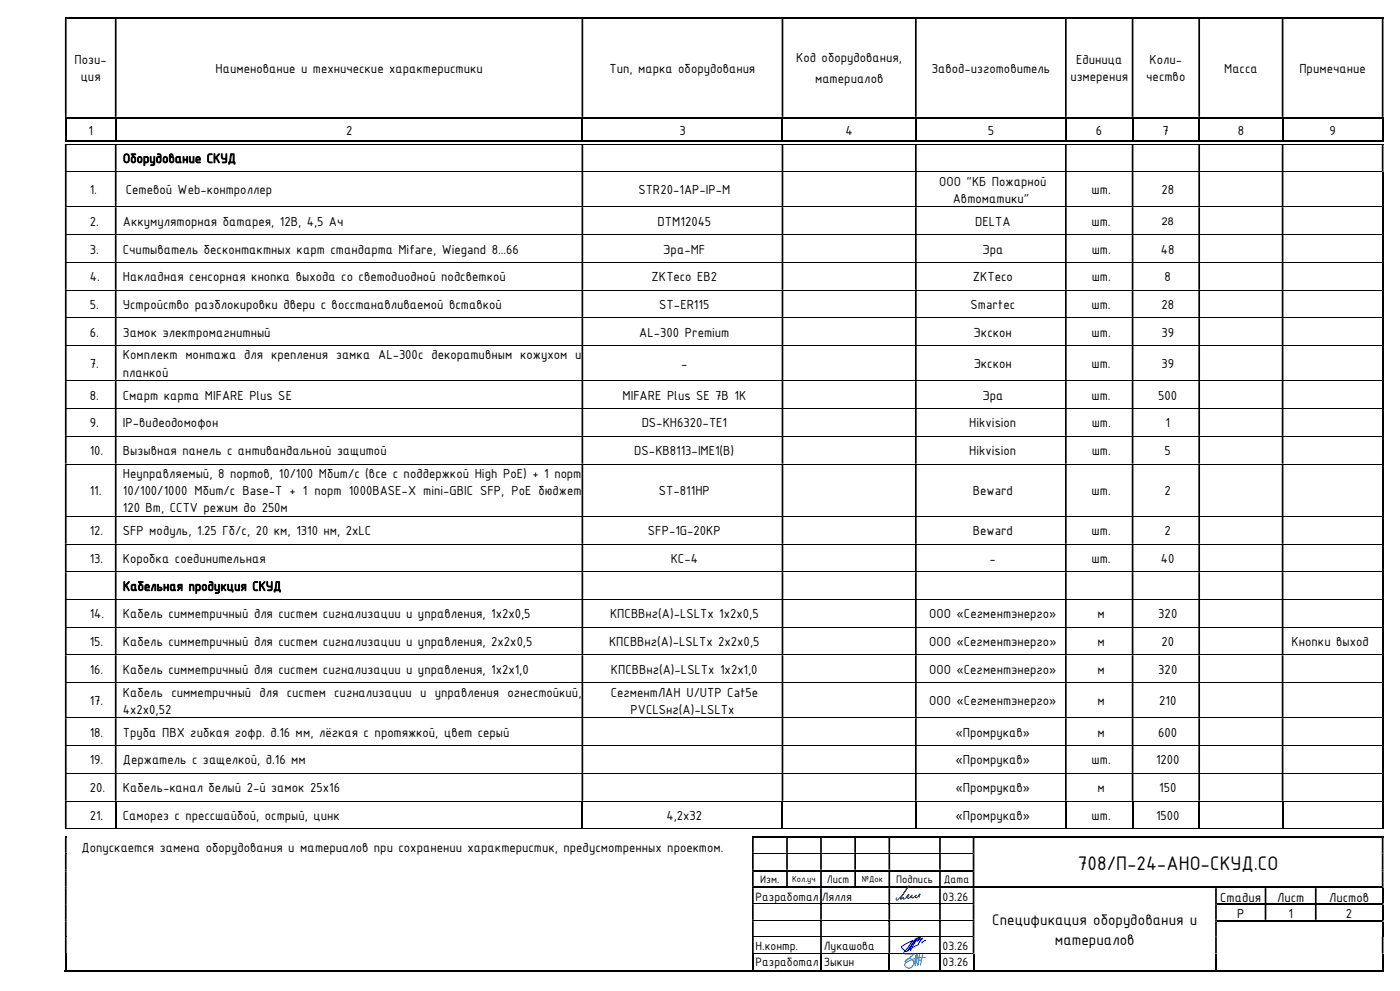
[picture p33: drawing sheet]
<svg xmlns="http://www.w3.org/2000/svg" width="420mm" height="297mm" viewBox="0 0 420 297" stroke-linecap="round" stroke-linejoin="round" font-family="sans-serif">
<defs><g id="words">
<text font-size="6.3" x="323.3" y="260.6">708/П-24-АНО-СКУД.СО</text>
<g font-size="5">
<text x="297.7" y="277.2">Спецификация оборудования и</text>
<text x="316.5" y="283.2">материалов</text>
</g>
<g font-size="4.2">
<text x="22.4" y="19.1">Пози-</text>
<text x="64.6" y="21.8">Наименование и технические характеристики</text>
<text x="182.8" y="21.8">Тип, марка оборудования</text>
<text x="238.8" y="18.7">Код оборудования,</text>
<text x="279.4" y="21.8">Завод-изготовитель</text>
<text x="322.8" y="19.1">Единица</text>
<text x="344.8" y="19.1">Коли-</text>
<text x="367.2" y="21.8">Масса</text>
<text x="389.8" y="21.8">Примечание</text>
<text x="24.2" y="24.4">ция</text>
<text x="244.5" y="24.9">материалов</text>
<text x="321.1" y="24.4">измерения</text>
<text x="343.9" y="24.4">чество</text>
<text x="26.5" y="40.4">1</text>
<text x="103.8" y="40.4">2</text>
<text x="203.8" y="40.4">3</text>
<text x="253.7" y="40.4">4</text>
<text x="296.3" y="40.4">5</text>
<text x="328.8" y="40.4">6</text>
<text x="348.8" y="40.4">7</text>
<text x="371.3" y="40.4">8</text>
<text x="398.8" y="40.4">9</text>
<text x="36.9" y="48.8">Оборудование СКУД</text>
<text x="26.9" y="58.3">1.</text>
<text x="37.8" y="58.3">Сетевой Web-контроллер</text>
<text x="191.5" y="58.3">STR20-1AP-IP-M</text>
<text x="281.7" y="55.6">ООО &quot;КБ Пожарной</text>
<text x="327.5" y="58.3">шт.</text>
<text x="348.5" y="58.3">28</text>
<text x="285.8" y="60.8">Aвтоматики&quot;</text>
<text x="26.9" y="67.6">2.</text>
<text x="36.9" y="67.6">Аккумуляторная батарея, 12В, 4,5 Ач</text>
<text x="197.3" y="67.6">DTM12045</text>
<text x="292.5" y="67.6">DELTA</text>
<text x="327.5" y="67.6">шт.</text>
<text x="26.9" y="76">3.</text>
<text x="36.9" y="76">Считыватель бесконтактных карт стандарта Mifare, Wiegand 8...66</text>
<text x="199" y="76">Эра-MF</text>
<text x="294.7" y="76">Эра</text>
<text x="327.5" y="76">шт.</text>
<text x="348.3" y="76">48</text>
<text x="26.9" y="84.3">4.</text>
<text x="36.9" y="84.3">Накладная сенсорная кнопка выхода со светодиодной подсветкой</text>
<text x="195.5" y="84.3">ZKTeco EB2</text>
<text x="291.8" y="84.3">ZKTeco</text>
<text x="327.5" y="84.3">шт.</text>
<text x="349.4" y="84.3">8</text>
<text x="26.9" y="92.6">5.</text>
<text x="36.9" y="92.6">Устройство разблокировки двери с восстанавливаемой вставкой</text>
<text x="197.8" y="92.6">ST-ER115</text>
<text x="291.2" y="92.6">Smartec</text>
<text x="327.5" y="92.6">шт.</text>
<text x="348.4" y="92.6">28</text>
<text x="26.9" y="100.9">6.</text>
<text x="36.9" y="100.9">Замок электромагнитный</text>
<text x="191.8" y="100.9">АL-300 Premium</text>
<text x="292.1" y="100.9">Экскон</text>
<text x="327.5" y="100.9">шт.</text>
<text x="348.5" y="100.9">39</text>
<text x="36.9" y="107.7">Комплект монтажа для крепления замка AL-300с декоративным кожухом и</text>
<text x="26.9" y="110.3">7.</text>
<text x="36.9" y="112.9">планкой</text>
<text x="204.3" y="110.3">-</text>
<text x="292.1" y="110.3">Экскон</text>
<text x="327.5" y="110.3">шт.</text>
<text x="348.4" y="110.3">39</text>
<text x="26.9" y="119.8">8.</text>
<text x="36.9" y="119.8">Смарт карта MIFARE Plus SE</text>
<text x="186.7" y="119.8">MIFARE Plus SE 7B 1K</text>
<text x="294.7" y="119.8">Эра</text>
<text x="327.5" y="119.8">шт.</text>
<text x="347.5" y="119.8">500</text>
<text x="26.9" y="128.1">9.</text>
<text x="36.9" y="128.1">IP-видеодомофон</text>
<text x="192.5" y="128.1">DS-KH6320-TE1</text>
<text x="290.8" y="128.1">Hikvision</text>
<text x="327.5" y="128.1">шт.</text>
<text x="349.7" y="128.1">1</text>
<text x="26.9" y="136.4">10.</text>
<text x="36.9" y="136.4">Вызывная панель с антивандальной защитой</text>
<text x="190.3" y="136.4">DS-KB8113-IME1(B)</text>
<text x="290.7" y="136.4">Hikvision</text>
<text x="327.5" y="136.4">шт.</text>
<text x="349.4" y="136.4">5</text>
<text x="36.9" y="143.2">Неуправляемый, 8 портов, 10/100 Мбит/с (все с поддержкой High PoE) + 1 порт</text>
<text x="26.9" y="148.4">11.</text>
<text x="36.9" y="148.4">10/100/1000 Мбит/с Base-T + 1 порт 1000BASE-X mini-GBIC SFP, PoE бюджет</text>
<text x="197.7" y="148.4">ST-811HP</text>
<text x="291.8" y="148.4">Beward</text>
<text x="327.5" y="148.4">шт.</text>
<text x="349.4" y="148.4">2</text>
<text x="36.9" y="153.6">120 Вт, CCTV режим до 250м</text>
<text x="26.9" y="160.4">12.</text>
<text x="36.9" y="160.4">SFP модуль, 1.25 Гб/с, 20 км, 1310 нм, 2xLC</text>
<text x="194.4" y="160.4">SFP-1G-20KP</text>
<text x="291.8" y="160.4">Beward</text>
<text x="327.5" y="160.4">шт.</text>
<text x="349.4" y="160.4">2</text>
<text x="26.9" y="168.7">13.</text>
<text x="36.9" y="168.7">Коробка соединительная</text>
<text x="201.2" y="168.7">КС-4</text>
<text x="296.9" y="168.7">-</text>
<text x="327.5" y="168.7">шт.</text>
<text x="348.3" y="168.7">40</text>
<text x="36.9" y="177">Кабельная продукция СКУД</text>
<text x="26.9" y="185.3">14.</text>
<text x="36.9" y="185.3">Кабель симметричный для систем сигнализации и управления, 1х2х0,5</text>
<text x="183" y="185.3">КПСВВнг(А)-LSLTx 1х2х0,5</text>
<text x="278.8" y="185.3">ООО «Сегментэнерго»</text>
<text x="329.2" y="185.3">м</text>
<text x="347.5" y="185.3">320</text>
<text x="26.9" y="193.6">15.</text>
<text x="36.9" y="193.6">Кабель симметричный для систем сигнализации и управления, 2х2х0,5</text>
<text x="182.7" y="193.6">КПСВВнг(А)-LSLTx 2х2х0,5</text>
<text x="278.7" y="193.6">ООО «Сегментэнерго»</text>
<text x="329.2" y="193.6">м</text>
<text x="348.4" y="193.6">20</text>
<text x="387.5" y="193.6">Кнопки выход</text>
<text x="26.9" y="201.9">16.</text>
<text x="36.9" y="201.9">Кабель симметричный для систем сигнализации и управления, 1х2х1,0</text>
<text x="183.3" y="201.9">КПСВВнг(А)-LSLTx 1х2х1,0</text>
<text x="278.8" y="201.9">ООО «Сегментэнерго»</text>
<text x="329.2" y="201.9">м</text>
<text x="347.5" y="201.9">320</text>
<text x="36.9" y="208.8">Кабель симметричный для систем сигнализации и управления огнестойкий,</text>
<text x="183.2" y="208.8">СегментЛАН U/UTP Cat5e</text>
<text x="26.9" y="211.4">17.</text>
<text x="36.9" y="214">4х2х0,52</text>
<text x="189.2" y="214">PVCLSнг(А)-LSLTx</text>
<text x="278.8" y="211.4">ООО «Сегментэнерго»</text>
<text x="329.2" y="211.4">м</text>
<text x="347.8" y="211.4">210</text>
<text x="26.9" y="220.8">18.</text>
<text x="36.9" y="220.8">Труба ПВХ гибкая гофр. д.16 мм, лёгкая с протяжкой, цвет серый</text>
<text x="286.6" y="220.8">«Промрукав»</text>
<text x="329.2" y="220.8">м</text>
<text x="347.5" y="220.8">600</text>
<text x="26.9" y="229.1">19.</text>
<text x="36.9" y="229.1">Держатель с защелкой, д.16 мм</text>
<text x="286.6" y="229.1">«Промрукав»</text>
<text x="327.5" y="229.1">шт.</text>
<text x="346.8" y="229.1">1200</text>
<text x="26.9" y="237.4">20.</text>
<text x="36.9" y="237.4">Кабель-канал белый 2-й замок 25х16</text>
<text x="286.7" y="237.4">«Промрукав»</text>
<text x="329.2" y="237.4">м</text>
<text x="347.8" y="237.4">150</text>
<text x="26.9" y="245.7">21.</text>
<text x="36.9" y="245.7">Саморез с прессшайбой, острый, цинк</text>
<text x="199.9" y="245.7">4,2х32</text>
<text x="286.6" y="245.7">«Промрукав»</text>
<text x="327.5" y="245.7">шт.</text>
<text x="346.8" y="245.7">1500</text>
<text x="24.5" y="255.2">Допускается замена оборудования и материалов при сохранении характеристик, предусмотренных проектом.</text>
<text x="366.1" y="270.3">Стадия</text>
<text x="371.1" y="275.3">Р</text>
<text x="383.1" y="270.3">Лист</text>
<text x="386.5" y="275.3">1</text>
<text x="398.7" y="270.3">Листов</text>
<text x="403.8" y="275.3">2</text>
</g>
<g font-size="3.9">
<text x="226.7" y="269.9">Разработал</text>
<text x="246.6" y="269.9">Лялля</text>
<text x="282.8" y="269.9">03.26</text>
<text x="226.7" y="284.6">Н.контр.</text>
<text x="247.1" y="284.6">Лукашова</text>
<text x="282.8" y="284.6">03.26</text>
<text x="226.7" y="289.6">Разработал</text>
<text x="247.1" y="289.6">Зыкин</text>
<text x="282.8" y="289.6">03.26</text>
</g>
<g font-size="3.5">
<text x="228" y="264.7">Изм.</text>
<text x="248" y="264.7">Лист</text>
<text x="268.8" y="264.7">Подпись</text>
<text x="283.1" y="264.7">Дата</text>
</g>
<text font-size="3.2" x="348.6" y="67.4">28</text>
<g font-size="2.8">
<text x="237.6" y="264.4">Кол.уч</text>
<text x="258.5" y="264.4">№Док</text>
</g>
</g></defs>
<g fill="#000">
<path d="M19.5 5h.5v.5h-.5z" fill-rule="evenodd"/>
<path d="M19.5 5.5h.5v29.5h-.5zM34.5 5.5h.5v29.5h-.5zM174.5 5.5h.5v29.5h-.5zM234.5 5.5h.5v29.5h-.5zM274.5 5.5h.5v29.5h-.5zM319.5 5.5h.5v29.5h-.5zM339.5 5.5h.5v29.5h-.5zM359.5 5.5h.5v29.5h-.5zM384.5 5.5h.5v29.5h-.5zM414.5 5.5h.5v29.5h-.5z" fill-rule="evenodd"/>
<path d="M34.5 5h.5v.5h-.5z" fill-rule="evenodd"/>
<path d="M174.5 5h.5v.5h-.5z" fill-rule="evenodd"/>
<path d="M234.5 5h.5v.5h-.5z" fill-rule="evenodd"/>
<path d="M274.5 5h.5v.5h-.5z" fill-rule="evenodd"/>
<path d="M319.5 5h.5v.5h-.5z" fill-rule="evenodd"/>
<path d="M339.5 5h.5v.5h-.5z" fill-rule="evenodd"/>
<path d="M359.5 5h.5v.5h-.5z" fill-rule="evenodd"/>
<path d="M384.5 5h.5v.5h-.5z" fill-rule="evenodd"/>
<path d="M414.5 5h.5v.5h-.5z" fill-rule="evenodd"/>
<path d="M19.5 35.6h.5v7h-.5z" fill-rule="evenodd"/>
<path d="M34.5 35.6h.5v7h-.5z" fill-rule="evenodd"/>
<path d="M174.5 35.6h.5v7h-.5z" fill-rule="evenodd"/>
<path d="M234.5 35.6h.5v7h-.5z" fill-rule="evenodd"/>
<path d="M274.5 35.6h.5v7h-.5z" fill-rule="evenodd"/>
<path d="M319.5 35.6h.5v7h-.5z" fill-rule="evenodd"/>
<path d="M339.5 35.6h.5v7h-.5z" fill-rule="evenodd"/>
<path d="M359.5 35.6h.5v7h-.5z" fill-rule="evenodd"/>
<path d="M384.5 35.6h.5v7h-.5z" fill-rule="evenodd"/>
<path d="M414.5 35.6h.5v7h-.5z" fill-rule="evenodd"/>
<path d="M19.5 42.1h15v.5h-15z" fill-rule="evenodd"/>
<path d="M19.5 251.2h.5v4.4h-.5zM225.6 251.2h.5v4.4h-.5zM235.8 251.2h.5v4.4h-.5zM246 251.2h.5v4.4h-.5zM256.3 251.2h.5v4.4h-.5zM266.5 251.2h.5v4.4h-.5zM281.7 251.2h.5v4.4h-.5zM291.8 251.2h.5v4.4h-.5zM414.5 251.2h.5v4.4h-.5z" fill-rule="evenodd"/>
<path d="M225.6 250.6h.5v.6h-.5z" fill-rule="evenodd"/>
<path d="M235.8 250.6h.5v.6h-.5z" fill-rule="evenodd"/>
<path d="M246 250.6h.5v.6h-.5z" fill-rule="evenodd"/>
<path d="M256.3 250.6h.5v.6h-.5z" fill-rule="evenodd"/>
<path d="M266.5 250.6h.5v.6h-.5z" fill-rule="evenodd"/>
<path d="M281.7 250.6h.5v.6h-.5z" fill-rule="evenodd"/>
<path d="M291.8 250.6h.5v.6h-.5z" fill-rule="evenodd"/>
<path d="M291.8 255.6h.5v.2h-.5zM414.5 255.6h.5v.2h-.5zM19.5 255.8h.5v4.8h-.5zM225.6 255.8h.5v4.8h-.5zM235.8 255.8h.5v4.8h-.5zM246 255.8h.5v4.8h-.5zM256.3 255.8h.5v4.8h-.5zM266.5 255.8h.5v4.8h-.5zM281.7 255.8h.5v4.8h-.5z" fill-rule="evenodd"/>
<path d="M291.8 255.8h.5v4.8h-.5zM414.5 255.8h.5v4.8h-.5z" fill-rule="evenodd"/>
<path d="M414.5 250.6h.5v.6h-.5z" fill-rule="evenodd"/>
<path d="M19.5 260.6h.5v.6h-.5zM225.6 260.6h.5v.6h-.5z" fill-rule="evenodd"/>
<path d="M19.5 265.6h.5v.6h-.5zM225.6 265.6h.5v.6h-.5z" fill-rule="evenodd"/>
<path d="M19.5 270.6h.5v.6h-.5zM225.6 270.6h.5v.6h-.5z" fill-rule="evenodd"/>
<path d="M19.5 275.7h.5v.5h-.5zM225.6 275.7h.5v.5h-.5z" fill-rule="evenodd"/>
<path d="M226.1 265.6h10.2v.5h-10.2z" fill-rule="evenodd"/>
<path d="M246.5 265.6h10.3v.5h-10.3z" fill-rule="evenodd"/>
<path d="M291.8 260.6h.5v.6h-.5zM414.5 260.6h.5v.6h-.5zM19.5 261.2h.5v4.4h-.5zM225.6 261.2h.5v4.4h-.5zM235.8 261.2h.5v4.4h-.5zM246 261.2h.5v4.4h-.5zM256.3 261.2h.5v4.4h-.5zM266.5 261.2h.5v4.4h-.5zM281.7 261.2h.5v4.4h-.5z" fill-rule="evenodd"/>
<path d="M291.8 261.2h.5v4.4h-.5zM414.5 261.2h.5v4.4h-.5z" fill-rule="evenodd"/>
<path d="M291.8 270.6h.5v.6h-.5zM364.5 270.6h.5v.6h-.5z" fill-rule="evenodd"/>
<path d="M291.8 275.7h.5v.5h-.5zM364.5 275.7h.5v.5h-.5z" fill-rule="evenodd"/>
<path d="M364.5 265.6h.5v.6h-.5z" fill-rule="evenodd"/>
<path d="M365 275.7h30v.5h-30z" fill-rule="evenodd"/>
<path d="M379.4 265.6h.5v.6h-.5z" fill-rule="evenodd"/>
<path d="M394.5 265.6h.5v.6h-.5z" fill-rule="evenodd"/>
<path d="M414.5 265.6h.5v.6h-.5zM19.5 266.2h.5v4.4h-.5zM225.6 266.2h.5v4.4h-.5zM246 266.2h.5v4.4h-.5zM266.5 266.2h.5v4.4h-.5zM281.7 266.2h.5v4.4h-.5zM291.8 266.2h.5v4.4h-.5zM364.5 266.2h.5v4.4h-.5zM379.4 266.2h.5v4.4h-.5zM394.5 266.2h.5v4.4h-.5z" fill-rule="evenodd"/>
<path d="M414.5 270.6h.5v.6h-.5zM19.5 271.2h.5v4.5h-.5zM225.6 271.2h.5v4.5h-.5zM246 271.2h.5v4.5h-.5zM266.5 271.2h.5v4.5h-.5zM281.7 271.2h.5v4.5h-.5zM291.8 271.2h.5v4.5h-.5zM364.5 271.2h.5v4.5h-.5zM379.4 271.2h.5v4.5h-.5zM394.5 271.2h.5v4.5h-.5z" fill-rule="evenodd"/>
<path d="M414.5 275.7h.5v.5h-.5zM19.5 276.2h.5v4.5h-.5zM225.6 276.2h.5v4.5h-.5zM246 276.2h.5v4.5h-.5zM266.5 276.2h.5v4.5h-.5zM281.7 276.2h.5v4.5h-.5zM291.8 276.2h.5v4.5h-.5zM364.5 276.2h.5v4.5h-.5z" fill-rule="evenodd"/>
<path d="M19.5 285.8h.5v5.4h-.5z" fill-rule="evenodd"/>
<path d="M19.5 290.7h206.1v.5h-206.1z" fill-rule="evenodd"/>
<path d="M225.6 285.8h.5v5.4h-.5z" fill-rule="evenodd"/>
<path d="M246 285.8h.5v5.4h-.5z" fill-rule="evenodd"/>
<path d="M266.5 285.8h.5v5.4h-.5z" fill-rule="evenodd"/>
<path d="M281.7 285.8h.5v5.4h-.5z" fill-rule="evenodd"/>
<path d="M291.8 280.7h.5v.1h-.5zM364.5 280.7h.5v.1h-.5zM414.5 280.7h.5v.1h-.5zM19.5 280.8h.5v4.9h-.5zM225.6 280.8h.5v4.9h-.5zM246 280.8h.5v4.9h-.5zM266.5 280.8h.5v4.9h-.5zM281.7 280.8h.5v4.9h-.5z" fill-rule="evenodd"/>
<path d="M291.8 280.8h.5v4.9h-.5zM364.5 280.8h.5v4.9h-.5zM414.5 280.8h.5v4.9h-.5z" fill-rule="evenodd"/>
<path d="M291.8 285.7h.5v.1h-.5zM364.5 285.7h.5v.1h-.5zM414.5 285.7h.5v.1h-.5z" fill-rule="evenodd"/>
<path d="M291.8 285.8h.5v5.4h-.5z" fill-rule="evenodd"/>
<path d="M364.5 285.8h.5v5.4h-.5z" fill-rule="evenodd"/>
<path d="M414.5 285.8h.5v5.4h-.5z" fill-rule="evenodd"/>
</g>
<g fill="#000">
<path d="M20 5h14.5v.5h-14.5zM35 5h139.5v.5h-139.5zM175 5h59.5v.5h-59.5zM235 5h39.5v.5h-39.5zM275 5h44.5v.5h-44.5zM320 5h19.5v.5h-19.5zM340 5h19.5v.5h-19.5zM360 5h24.5v.5h-24.5zM385 5h29.5v.5h-29.5zM19.5 35h.5v.6h-.5zM20 35h14.5v.5h-14.5zM34.5 35h.5v.6h-.5z"/>
<path d="M35 35h139.5v.5h-139.5zM174.5 35h.5v.6h-.5zM175 35h59.5v.5h-59.5zM234.5 35h.5v.6h-.5zM235 35h39.5v.5h-39.5zM274.5 35h.5v.6h-.5zM275 35h44.5v.5h-44.5zM319.5 35h.5v.6h-.5zM320 35h19.5v.5h-19.5zM339.5 35h.5v.6h-.5zM340 35h19.5v.5h-19.5zM359.5 35h.5v.6h-.5z"/>
<path d="M360 35h24.5v.5h-24.5zM384.5 35h.5v.6h-.5zM385 35h29.5v.5h-29.5zM414.5 35h.5v.6h-.5zM35 42.1h139.5v.5h-139.5zM175 42.1h59.5v.5h-59.5zM235 42.1h39.5v.5h-39.5zM275 42.1h44.5v.5h-44.5zM320 42.1h19.5v.5h-19.5zM340 42.1h19.5v.5h-19.5zM360 42.1h24.5v.5h-24.5zM385 42.1h29.5v.5h-29.5z"/>
<path d="M414.5 42.1h.5v.5h-.5zM19.5 250.6h.5v.6h-.5zM19.5 255.6h.5v.2h-.5zM226.1 250.6h9.7v.5h-9.7zM236.3 250.6h9.7v.5h-9.7zM246.5 250.6h9.8v.5h-9.8zM256.8 250.6h9.7v.5h-9.7zM267 250.6h14.7v.5h-14.7zM282.2 250.6h9.6v.5h-9.6zM292.3 250.6h122.2v.5h-122.2zM226.1 260.6h9.7v.6h-9.7zM235.8 260.6h.5v.6h-.5z"/>
<path d="M236.3 260.6h9.7v.6h-9.7zM236.3 265.6h9.7v.5h-9.7zM246 260.6h.5v.6h-.5zM246 265.6h.5v.6h-.5zM246 270.6h.5v.6h-.5zM246 275.7h.5v.5h-.5zM246.5 260.6h9.8v.6h-9.8zM256.3 260.6h.5v.6h-.5zM256.8 260.6h9.7v.6h-9.7zM256.8 265.6h9.7v.5h-9.7zM266.5 260.6h.5v.6h-.5zM266.5 265.6h.5v.6h-.5z"/>
<path d="M266.5 270.6h.5v.6h-.5zM266.5 275.7h.5v.5h-.5zM267 260.6h14.7v.6h-14.7zM267 265.6h14.7v.5h-14.7zM281.7 260.6h.5v.6h-.5zM281.7 265.6h.5v.6h-.5zM281.7 270.6h.5v.6h-.5zM281.7 275.7h.5v.5h-.5zM282.2 260.6h9.6v.6h-9.6zM282.2 265.6h9.6v.5h-9.6zM291.8 265.6h.5v.6h-.5zM292.3 265.6h72.2v.5h-72.2z"/>
<path d="M365 265.6h14.4v.5h-14.4zM365 270.6h14.4v.5h-14.4zM379.4 270.6h.5v.6h-.5zM379.9 265.6h14.6v.5h-14.6zM379.9 270.6h14.6v.5h-14.6zM394.5 270.6h.5v.6h-.5zM395 265.6h19.5v.5h-19.5zM395 270.6h19.5v.5h-19.5zM395 275.7h19.5v.5h-19.5zM414.5 266.2h.5v4.4h-.5zM414.5 271.2h.5v4.5h-.5zM414.5 276.2h.5v4.5h-.5z"/>
<path d="M19.5 280.7h.5v.1h-.5zM19.5 285.7h.5v.1h-.5zM226.1 290.7h19.9v.5h-19.9zM246.5 290.7h20v.5h-20zM267 290.7h14.7v.5h-14.7zM282.2 290.7h9.6v.5h-9.6zM292.3 290.7h72.2v.5h-72.2zM365 290.7h49.5v.5h-49.5zM414.5 290.7h.5v.5h-.5z"/>
</g>
<path d="M225.6 255.7h66.2M226.1 270.7h19.9M226.1 275.8h19.9M246.5 270.7h20M246.5 275.8h20M267 270.7h14.7M267 275.8h14.7M282.2 270.7h9.6M282.2 275.8h9.6M225.6 280.8h66.2M225.6 285.7h66.2" fill="none" stroke="#000" stroke-width=".3"/>
<path d="M274.7 281.5l1.4-.6-.9 1.2 1.5-.9-.9 1.2a2.29 2.29 0 0 1-1.9 1.5l-.9 .7M274.7 281.3l-2.5 3.8-.6-.1-.9-.7-.2-.7 3.4-1.7-2.8 3.6M275 281.1l-2.5 3.8M275.5 280.9l-2.4 4M277.7 281.8l-1.3 .8" fill="none" stroke="#00f" stroke-width=".3"/>
<path d="M275.8 268.9l-.1-.7 .2-.3 .1 .3-1.1 .9-.4-.2 .4-.6-1.1 .8-.1-.2-.5 .2 .5-.8-.4 .4a.72 .72 0 0 1-1 .5l-.2-.2 .3-.4-.3 .1v-.1l.6-.5-.1 .3-1.2 1h-.4v-.4l-.8 .5 1.2-2.2 1.3-1.8-1.8 2.5-1.7 1.8-.4-.2 .2-.5" fill="none" stroke="#003f7f" stroke-width=".3"/>
<path d="M271.3 289.1a1.4 1.4 0 0 0 1.1 1 1.4 1.4 0 0 0 1.4-.5M271.5 288.2a1.35 1.35 0 0 1 2-.7 1.35 1.35 0 0 1 .2 2.1M275 285.9v1.8l-.5 1.6M275.1 285.9l.4 2.3-.2 1.1M275.6 287.7h.8" fill="none" stroke="#2776bb" stroke-width=".3"/>
<path d="M274.8 286.6l.2 .2z" fill-rule="evenodd" fill="#2776bb"/>
<path d="M274.8 286.6l.2 .2z" fill="none" stroke="#2776bb" stroke-width=".3"/>
<path d="M274.7 286.5l.2 .2z" fill-rule="evenodd" fill="#2776bb"/>
<path d="M274.7 286.5l.2 .2z" fill="none" stroke="#2776bb" stroke-width=".3"/>
<path d="M274.6 286.6l.2 .2z" fill-rule="evenodd" fill="#2776bb"/>
<path d="M274.6 286.6l.2 .2z" fill="none" stroke="#2776bb" stroke-width=".3"/>
<path d="M274.7 286.7l.2 .1z" fill-rule="evenodd" fill="#2776bb"/>
<path d="M271.3 285.9h2.9l-2.7 2.3M272.1 288.3l-.5 .3-.3 .6M274.7 286.7l.2 .1zM274.8 286.7l.1 1.3-.3 1.4M274.9 286.6l-.7 2.3M275.9 286.1l-.6 3.2M276.8 286.1l-.7 3.2M277.6 286.9l-1.9 .1-1.8 .5-1.8 .8" fill="none" stroke="#2776bb" stroke-width=".3"/>
<path d="M19.5 43.2h395.5" fill="none" stroke="#000" stroke-width=".3"/>
<path d="M19.5 43.3h.5v8.1h-.5zM34.5 43.3h.5v8.1h-.5zM174.5 43.3h.5v8.1h-.5zM234.5 43.3h.5v8.1h-.5zM274.5 43.3h.5v8.1h-.5zM319.5 43.3h.5v8.1h-.5zM339.5 43.3h.5v8.1h-.5zM359.5 43.3h.5v8.1h-.5zM384.5 43.3h.5v8.1h-.5zM414.5 43.3h.5v8.1h-.5z" fill-rule="evenodd" fill="#000"/>
<path d="M191.5 54.2h27.6v5.2h-27.6z" fill="#fff"/>
<g fill="none" stroke="#000" stroke-width=".3">
<path d="M19.5 51.5h395M19.5 62h395M19.5 70.4h395M19.5 78.7h395M19.5 87h395M19.5 95.2h395M19.5 103.6h395M19.5 114.1h395M19.5 122.4h395M19.5 130.7h395M19.5 139.1h395M19.5 154.8h395"/>
<path d="M19.5 163.1h395M19.5 171.4h395M19.5 179.7h395M19.5 188h395M19.5 196.3h395M19.5 204.6h395M19.5 215.2h395M19.5 223.5h395M19.5 231.8h395M19.5 240.1h395M19.5 248.4h395"/>
</g>
<g fill="#000">
<path d="M414.5 51.4h.5v.2h-.5zM19.5 51.6h.5v10.3h-.5zM34.5 51.6h.5v10.3h-.5zM174.5 51.6h.5v10.3h-.5zM234.5 51.6h.5v10.3h-.5zM274.5 51.6h.5v10.3h-.5zM319.5 51.6h.5v10.3h-.5zM339.5 51.6h.5v10.3h-.5zM359.5 51.6h.5v10.3h-.5zM384.5 51.6h.5v10.3h-.5z" fill-rule="evenodd"/>
<path d="M414.5 61.9h.5v.2h-.5zM19.5 62.1h.5v8.2h-.5zM34.5 62.1h.5v8.2h-.5zM174.5 62.1h.5v8.2h-.5zM234.5 62.1h.5v8.2h-.5zM274.5 62.1h.5v8.2h-.5zM319.5 62.1h.5v8.2h-.5zM339.5 62.1h.5v8.2h-.5zM359.5 62.1h.5v8.2h-.5zM384.5 62.1h.5v8.2h-.5z" fill-rule="evenodd"/>
<path d="M414.5 70.3h.5v.1h-.5zM19.5 70.4h.5v8.2h-.5zM34.5 70.4h.5v8.2h-.5zM174.5 70.4h.5v8.2h-.5zM234.5 70.4h.5v8.2h-.5zM274.5 70.4h.5v8.2h-.5zM319.5 70.4h.5v8.2h-.5zM339.5 70.4h.5v8.2h-.5zM359.5 70.4h.5v8.2h-.5zM384.5 70.4h.5v8.2h-.5z" fill-rule="evenodd"/>
<path d="M414.5 78.6h.5v.1h-.5zM19.5 78.7h.5v8.2h-.5zM34.5 78.7h.5v8.2h-.5zM174.5 78.7h.5v8.2h-.5zM234.5 78.7h.5v8.2h-.5zM274.5 78.7h.5v8.2h-.5zM319.5 78.7h.5v8.2h-.5zM339.5 78.7h.5v8.2h-.5zM359.5 78.7h.5v8.2h-.5zM384.5 78.7h.5v8.2h-.5z" fill-rule="evenodd"/>
<path d="M414.5 86.9h.5v.1h-.5zM19.5 87h.5v8.2h-.5zM34.5 87h.5v8.2h-.5zM174.5 87h.5v8.2h-.5zM234.5 87h.5v8.2h-.5zM274.5 87h.5v8.2h-.5zM319.5 87h.5v8.2h-.5zM339.5 87h.5v8.2h-.5zM359.5 87h.5v8.2h-.5zM384.5 87h.5v8.2h-.5z" fill-rule="evenodd"/>
<path d="M414.5 95.2h.5v.1h-.5zM19.5 95.3h.5v8.2h-.5zM34.5 95.3h.5v8.2h-.5zM174.5 95.3h.5v8.2h-.5zM234.5 95.3h.5v8.2h-.5zM274.5 95.3h.5v8.2h-.5zM319.5 95.3h.5v8.2h-.5zM339.5 95.3h.5v8.2h-.5zM359.5 95.3h.5v8.2h-.5zM384.5 95.3h.5v8.2h-.5z" fill-rule="evenodd"/>
<path d="M414.5 103.5h.5v.2h-.5zM19.5 103.7h.5v10.3h-.5zM34.5 103.7h.5v10.3h-.5zM174.5 103.7h.5v10.3h-.5zM234.5 103.7h.5v10.3h-.5zM274.5 103.7h.5v10.3h-.5zM319.5 103.7h.5v10.3h-.5zM339.5 103.7h.5v10.3h-.5zM359.5 103.7h.5v10.3h-.5zM384.5 103.7h.5v10.3h-.5z" fill-rule="evenodd"/>
<path d="M414.5 114h.5v.2h-.5zM19.5 114.2h.5v8.1h-.5zM34.5 114.2h.5v8.1h-.5zM174.5 114.2h.5v8.1h-.5zM234.5 114.2h.5v8.1h-.5zM274.5 114.2h.5v8.1h-.5zM319.5 114.2h.5v8.1h-.5zM339.5 114.2h.5v8.1h-.5zM359.5 114.2h.5v8.1h-.5zM384.5 114.2h.5v8.1h-.5z" fill-rule="evenodd"/>
<path d="M414.5 122.3h.5v.2h-.5zM19.5 122.5h.5v8.1h-.5zM34.5 122.5h.5v8.1h-.5zM174.5 122.5h.5v8.1h-.5zM234.5 122.5h.5v8.1h-.5zM274.5 122.5h.5v8.1h-.5zM319.5 122.5h.5v8.1h-.5zM339.5 122.5h.5v8.1h-.5zM359.5 122.5h.5v8.1h-.5zM384.5 122.5h.5v8.1h-.5z" fill-rule="evenodd"/>
<path d="M414.5 130.6h.5v.2h-.5zM19.5 130.8h.5v8.2h-.5zM34.5 130.8h.5v8.2h-.5zM174.5 130.8h.5v8.2h-.5zM234.5 130.8h.5v8.2h-.5zM274.5 130.8h.5v8.2h-.5zM319.5 130.8h.5v8.2h-.5zM339.5 130.8h.5v8.2h-.5zM359.5 130.8h.5v8.2h-.5zM384.5 130.8h.5v8.2h-.5z" fill-rule="evenodd"/>
<path d="M414.5 139h.5v.1h-.5zM19.5 139.1h.5v15.6h-.5zM34.5 139.1h.5v15.6h-.5zM174.5 139.1h.5v15.6h-.5zM234.5 139.1h.5v15.6h-.5zM274.5 139.1h.5v15.6h-.5zM319.5 139.1h.5v15.6h-.5zM339.5 139.1h.5v15.6h-.5zM359.5 139.1h.5v15.6h-.5zM384.5 139.1h.5v15.6h-.5z" fill-rule="evenodd"/>
<path d="M414.5 154.7h.5v.2h-.5zM19.5 154.9h.5v8.1h-.5zM34.5 154.9h.5v8.1h-.5zM174.5 154.9h.5v8.1h-.5zM234.5 154.9h.5v8.1h-.5zM274.5 154.9h.5v8.1h-.5zM319.5 154.9h.5v8.1h-.5zM339.5 154.9h.5v8.1h-.5zM359.5 154.9h.5v8.1h-.5zM384.5 154.9h.5v8.1h-.5z" fill-rule="evenodd"/>
<path d="M414.5 163h.5v.2h-.5zM19.5 163.2h.5v8.1h-.5zM34.5 163.2h.5v8.1h-.5zM174.5 163.2h.5v8.1h-.5zM234.5 163.2h.5v8.1h-.5zM274.5 163.2h.5v8.1h-.5zM319.5 163.2h.5v8.1h-.5zM339.5 163.2h.5v8.1h-.5zM359.5 163.2h.5v8.1h-.5zM384.5 163.2h.5v8.1h-.5z" fill-rule="evenodd"/>
<path d="M414.5 171.3h.5v.2h-.5zM19.5 171.5h.5v8.1h-.5zM34.5 171.5h.5v8.1h-.5zM174.5 171.5h.5v8.1h-.5zM234.5 171.5h.5v8.1h-.5zM274.5 171.5h.5v8.1h-.5zM319.5 171.5h.5v8.1h-.5zM339.5 171.5h.5v8.1h-.5zM359.5 171.5h.5v8.1h-.5zM384.5 171.5h.5v8.1h-.5z" fill-rule="evenodd"/>
<path d="M414.5 179.6h.5v.2h-.5zM19.5 179.8h.5v8.1h-.5zM34.5 179.8h.5v8.1h-.5zM174.5 179.8h.5v8.1h-.5zM234.5 179.8h.5v8.1h-.5zM274.5 179.8h.5v8.1h-.5zM319.5 179.8h.5v8.1h-.5zM339.5 179.8h.5v8.1h-.5zM359.5 179.8h.5v8.1h-.5zM384.5 179.8h.5v8.1h-.5z" fill-rule="evenodd"/>
<path d="M414.5 187.9h.5v.2h-.5zM19.5 188.1h.5v8.1h-.5zM34.5 188.1h.5v8.1h-.5zM174.5 188.1h.5v8.1h-.5zM234.5 188.1h.5v8.1h-.5zM274.5 188.1h.5v8.1h-.5zM319.5 188.1h.5v8.1h-.5zM339.5 188.1h.5v8.1h-.5zM359.5 188.1h.5v8.1h-.5zM384.5 188.1h.5v8.1h-.5z" fill-rule="evenodd"/>
<path d="M414.5 196.2h.5v.2h-.5zM19.5 196.4h.5v8.2h-.5zM34.5 196.4h.5v8.2h-.5zM174.5 196.4h.5v8.2h-.5zM234.5 196.4h.5v8.2h-.5zM274.5 196.4h.5v8.2h-.5zM319.5 196.4h.5v8.2h-.5zM339.5 196.4h.5v8.2h-.5zM359.5 196.4h.5v8.2h-.5zM384.5 196.4h.5v8.2h-.5z" fill-rule="evenodd"/>
<path d="M414.5 204.6h.5v.1h-.5zM19.5 204.7h.5v10.4h-.5zM34.5 204.7h.5v10.4h-.5zM174.5 204.7h.5v10.4h-.5zM234.5 204.7h.5v10.4h-.5zM274.5 204.7h.5v10.4h-.5zM319.5 204.7h.5v10.4h-.5zM339.5 204.7h.5v10.4h-.5zM359.5 204.7h.5v10.4h-.5zM384.5 204.7h.5v10.4h-.5z" fill-rule="evenodd"/>
<path d="M414.5 215.1h.5v.2h-.5zM19.5 215.3h.5v8.1h-.5zM34.5 215.3h.5v8.1h-.5zM174.5 215.3h.5v8.1h-.5zM234.5 215.3h.5v8.1h-.5zM274.5 215.3h.5v8.1h-.5zM319.5 215.3h.5v8.1h-.5zM339.5 215.3h.5v8.1h-.5zM359.5 215.3h.5v8.1h-.5zM384.5 215.3h.5v8.1h-.5z" fill-rule="evenodd"/>
<path d="M414.5 223.4h.5v.2h-.5zM19.5 223.6h.5v8.1h-.5zM34.5 223.6h.5v8.1h-.5zM174.5 223.6h.5v8.1h-.5zM234.5 223.6h.5v8.1h-.5zM274.5 223.6h.5v8.1h-.5zM319.5 223.6h.5v8.1h-.5zM339.5 223.6h.5v8.1h-.5zM359.5 223.6h.5v8.1h-.5zM384.5 223.6h.5v8.1h-.5z" fill-rule="evenodd"/>
<path d="M414.5 231.7h.5v.2h-.5zM19.5 231.9h.5v8.1h-.5zM34.5 231.9h.5v8.1h-.5zM174.5 231.9h.5v8.1h-.5zM234.5 231.9h.5v8.1h-.5zM274.5 231.9h.5v8.1h-.5zM319.5 231.9h.5v8.1h-.5zM339.5 231.9h.5v8.1h-.5zM359.5 231.9h.5v8.1h-.5zM384.5 231.9h.5v8.1h-.5z" fill-rule="evenodd"/>
<path d="M414.5 240h.5v.2h-.5zM19.5 240.2h.5v8.1h-.5z" fill-rule="evenodd"/>
<path d="M414.5 240.2h.5v8.3h-.5z" fill-rule="evenodd"/>
</g>
<g fill="#000">
<path d="M414.5 51.6h.5v10.3h-.5zM414.5 62.1h.5v8.2h-.5zM414.5 70.4h.5v8.2h-.5zM414.5 78.7h.5v8.2h-.5zM414.5 87h.5v8.2h-.5zM414.5 95.3h.5v8.2h-.5zM414.5 103.7h.5v10.3h-.5zM414.5 114.2h.5v8.1h-.5zM414.5 122.5h.5v8.1h-.5zM414.5 130.8h.5v8.2h-.5zM414.5 139.1h.5v15.6h-.5zM414.5 154.9h.5v8.1h-.5z"/>
<path d="M414.5 163.2h.5v8.1h-.5zM414.5 171.5h.5v8.1h-.5zM414.5 179.8h.5v8.1h-.5zM414.5 188.1h.5v8.1h-.5zM414.5 196.4h.5v8.2h-.5zM414.5 204.7h.5v10.4h-.5zM414.5 215.3h.5v8.1h-.5zM414.5 223.6h.5v8.1h-.5zM414.5 231.9h.5v8.1h-.5zM34.5 240.2h.5v8.1h-.5zM174.5 240.2h.5v8.1h-.5zM234.5 240.2h.5v8.1h-.5z"/>
<path d="M274.5 240.2h.5v8.1h-.5zM319.5 240.2h.5v8.1h-.5zM339.5 240.2h.5v8.1h-.5zM359.5 240.2h.5v8.1h-.5zM384.5 240.2h.5v8.1h-.5z"/>
</g>
<use href="#words"/>
</svg>
